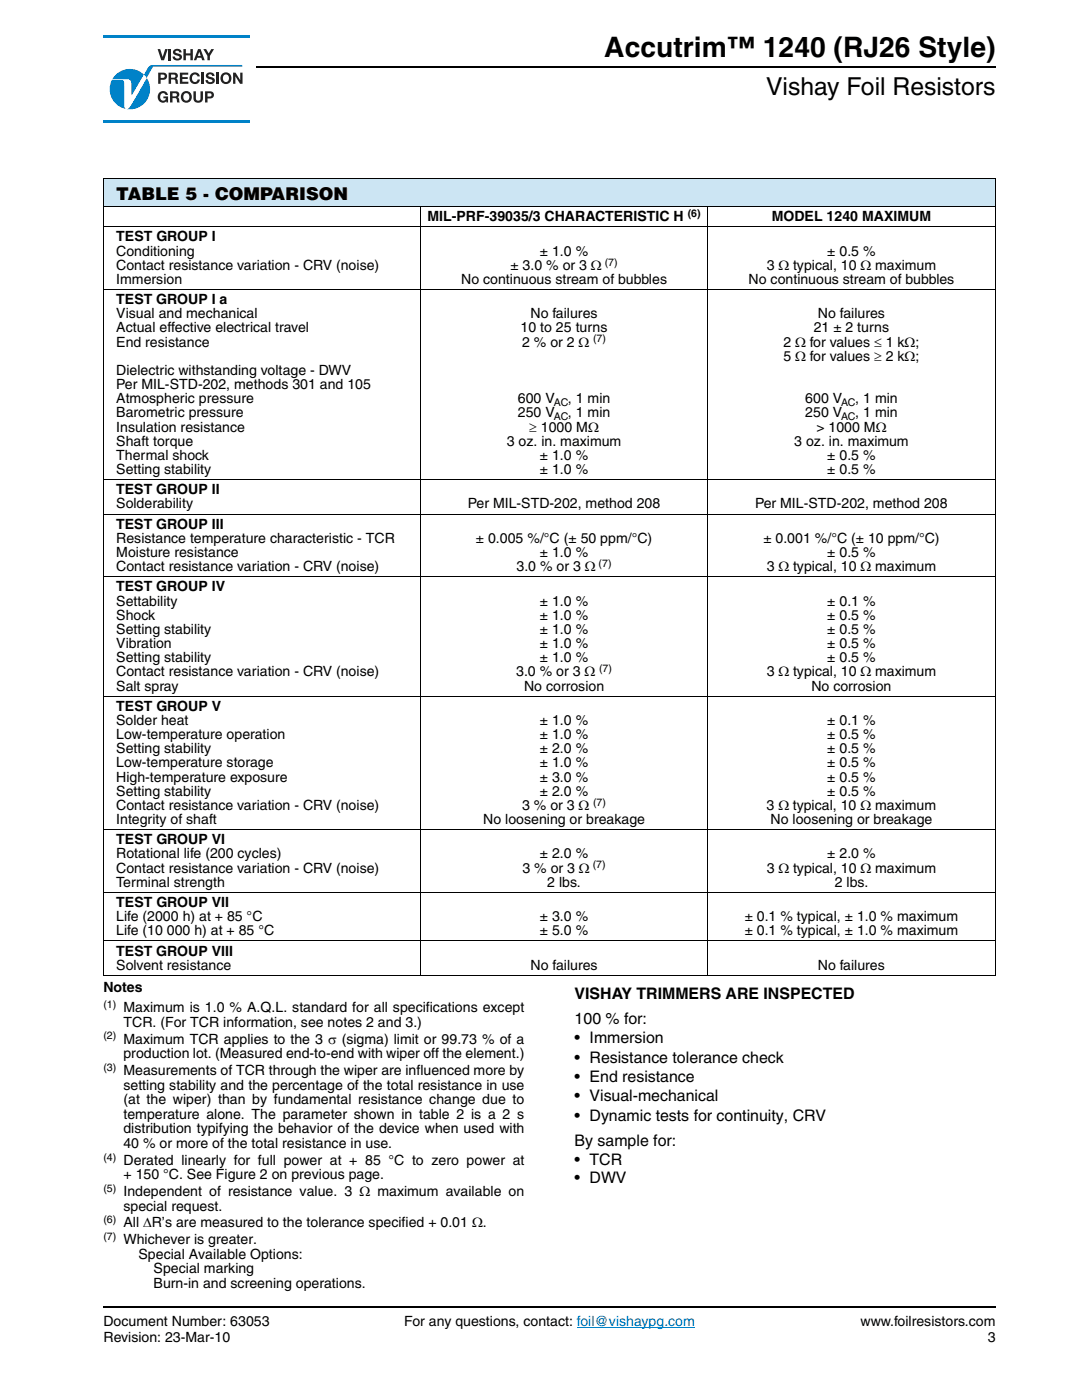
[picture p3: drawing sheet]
<svg xmlns="http://www.w3.org/2000/svg" width="216mm" height="279mm" viewBox="0 0 216 279" stroke-linecap="round" stroke-linejoin="round" font-family="sans-serif">
<defs><g id="words">
<text font-size="5.6" x="120.6" y="11.3">Accutrim™ 1240 (RJ26 Style)</text>
<text font-size="4.9" x="152.9" y="18.9">Vishay Foil Resistors</text>
<text font-size="3.5" x="23.2" y="39.8">TABLE 5 - COMPARISON</text>
<g font-size="3.2">
<text x="114.7" y="199.3">VISHAY TRIMMERS ARE INSPECTED</text>
<text x="114.7" y="204.3">100 % for:</text>
<text x="114.7" y="208.2">• Immersion</text>
<text x="114.7" y="212">• Resistance tolerance check</text>
<text x="114.7" y="215.9">• End resistance</text>
<text x="114.7" y="219.8">• Visual-mechanical</text>
<text x="114.7" y="223.7">• Dynamic tests for continuity, CRV</text>
<text x="114.7" y="228.6">By sample for:</text>
<text x="114.7" y="232.5">• TCR</text>
<text x="114.7" y="236.2">• DWV</text>
</g>
<g font-size="2.8">
<text x="85.3" y="44.1">MIL-PRF-39035/3 CHARACTERISTIC H</text>
<text x="154" y="44.1">MODEL 1240 MAXIMUM</text>
<text x="23.2" y="48.2">TEST GROUP I</text>
<text x="23.2" y="51">Conditioning</text>
<text x="23.2" y="53.8">Contact resistance variation - CRV (noise)</text>
<text x="101.9" y="53.8">± 3.0 % or 3 Ω</text>
<text x="107.7" y="51">± 1.0 %</text>
<text x="153" y="53.8">3 Ω typical, 10 Ω maximum</text>
<text x="165.1" y="51">± 0.5 %</text>
<text x="23.2" y="56.7">Immersion</text>
<text x="92" y="56.7">No continuous stream of bubbles</text>
<text x="149.4" y="56.7">No continuous stream of bubbles</text>
<text x="23.2" y="60.7">TEST GROUP I a</text>
<text x="23.2" y="63.5">Visual and mechanical</text>
<text x="105.9" y="63.5">No failures</text>
<text x="163.2" y="63.5">No failures</text>
<text x="23.2" y="66.4">Actual effective electrical travel</text>
<text x="23.2" y="69.2">End resistance</text>
<text x="103.9" y="66.4">10 to 25 turns</text>
<text x="104.2" y="69.2">2 % or 2 Ω</text>
<text x="156.3" y="69.2">2 Ω for values ≤ 1 kΩ;</text>
<text x="162.4" y="66.4">21 ± 2 turns</text>
<text x="23.2" y="74.8">Dielectric withstanding voltage - DWV</text>
<text x="23.2" y="77.7">Per MIL-STD-202, methods 301 and 105</text>
<text x="156.3" y="72">5 Ω for values ≥ 2 kΩ;</text>
<text x="23.2" y="80.5">Atmospheric pressure</text>
<text x="23.2" y="83.3">Barometric pressure</text>
<text x="103.3" y="83.3">250 V</text>
<text x="103.3" y="80.5">600 V</text>
<text x="113.3" y="80.5">, 1 min</text>
<text x="113.3" y="83.3">, 1 min</text>
<text x="160.7" y="83.3">250 V</text>
<text x="160.7" y="80.5">600 V</text>
<text x="170.7" y="80.5">, 1 min</text>
<text x="170.7" y="83.3">, 1 min</text>
<text x="23.2" y="86.1">Insulation resistance</text>
<text x="23.2" y="88.9">Shaft torque</text>
<text x="101.1" y="88.9">3 oz. in. maximum</text>
<text x="105.6" y="86.1">≥ 1000 MΩ</text>
<text x="158.5" y="88.9">3 oz. in. maximum</text>
<text x="162.9" y="86.1">&gt; 1000 MΩ</text>
<text x="23.2" y="91.8">Thermal shock</text>
<text x="23.2" y="94.6">Setting stability</text>
<text x="107.7" y="91.8">± 1.0 %</text>
<text x="107.7" y="94.6">± 1.0 %</text>
<text x="165.1" y="91.8">± 0.5 %</text>
<text x="165.1" y="94.6">± 0.5 %</text>
<text x="23.2" y="98.7">TEST GROUP II</text>
<text x="23.2" y="101.5">Solderability</text>
<text x="93.3" y="101.5">Per MIL-STD-202, method 208</text>
<text x="150.7" y="101.5">Per MIL-STD-202, method 208</text>
<text x="23.2" y="105.5">TEST GROUP III</text>
<text x="23.2" y="108.4">Resistance temperature characteristic - TCR</text>
<text x="23.2" y="111.2">Moisture resistance</text>
<text x="95" y="108.4">± 0.005 %/°C (± 50 ppm/°C)</text>
<text x="107.7" y="111.2">± 1.0 %</text>
<text x="152.3" y="108.4">± 0.001 %/°C (± 10 ppm/°C)</text>
<text x="165.1" y="111.2">± 0.5 %</text>
<text x="23.2" y="114">Contact resistance variation - CRV (noise)</text>
<text x="23.2" y="118">TEST GROUP IV</text>
<text x="103.1" y="114">3.0 % or 3 Ω</text>
<text x="153" y="114">3 Ω typical, 10 Ω maximum</text>
<text x="23.2" y="120.9">Settability</text>
<text x="23.2" y="123.7">Shock</text>
<text x="107.7" y="120.9">± 1.0 %</text>
<text x="107.7" y="123.7">± 1.0 %</text>
<text x="165.1" y="120.9">± 0.1 %</text>
<text x="165.1" y="123.7">± 0.5 %</text>
<text x="23.2" y="126.5">Setting stability</text>
<text x="23.2" y="129.3">Vibration</text>
<text x="107.7" y="126.5">± 1.0 %</text>
<text x="107.7" y="129.3">± 1.0 %</text>
<text x="165.1" y="126.5">± 0.5 %</text>
<text x="165.1" y="129.3">± 0.5 %</text>
<text x="23.2" y="132.2">Setting stability</text>
<text x="23.2" y="135">Contact resistance variation - CRV (noise)</text>
<text x="23.2" y="137.8">Salt spray</text>
<text x="103" y="135">3.0 % or 3 Ω</text>
<text x="104.6" y="137.8">No corrosion</text>
<text x="107.7" y="132.2">± 1.0 %</text>
<text x="153" y="135">3 Ω typical, 10 Ω maximum</text>
<text x="161.9" y="137.8">No corrosion</text>
<text x="165.1" y="132.2">± 0.5 %</text>
<text x="23.2" y="141.9">TEST GROUP V</text>
<text x="23.2" y="144.7">Solder heat</text>
<text x="23.2" y="147.5">Low-temperature operation</text>
<text x="107.7" y="144.7">± 1.0 %</text>
<text x="107.7" y="147.5">± 1.0 %</text>
<text x="165.1" y="144.7">± 0.1 %</text>
<text x="165.1" y="147.5">± 0.5 %</text>
<text x="23.2" y="150.3">Setting stability</text>
<text x="23.2" y="153.2">Low-temperature storage</text>
<text x="23.2" y="156">High-temperature exposure</text>
<text x="107.7" y="150.3">± 2.0 %</text>
<text x="107.7" y="153.2">± 1.0 %</text>
<text x="107.7" y="156">± 3.0 %</text>
<text x="165.1" y="150.3">± 0.5 %</text>
<text x="165.1" y="153.2">± 0.5 %</text>
<text x="165.1" y="156">± 0.5 %</text>
<text x="23.2" y="158.8">Setting stability</text>
<text x="23.2" y="161.6">Contact resistance variation - CRV (noise)</text>
<text x="104.2" y="161.6">3 % or 3 Ω</text>
<text x="107.7" y="158.8">± 2.0 %</text>
<text x="153" y="161.6">3 Ω typical, 10 Ω maximum</text>
<text x="165.1" y="158.8">± 0.5 %</text>
<text x="23.2" y="164.4">Integrity of shaft</text>
<text x="96.4" y="164.4">No loosening or breakage</text>
<text x="153.8" y="164.4">No loosening or breakage</text>
<text x="23.2" y="168.5">TEST GROUP VI</text>
<text x="23.2" y="171.3">Rotational life (200 cycles)</text>
<text x="107.7" y="171.3">± 2.0 %</text>
<text x="165.1" y="171.3">± 2.0 %</text>
<text x="23.2" y="174.1">Contact resistance variation - CRV (noise)</text>
<text x="23.2" y="177">Terminal strength</text>
<text x="104.2" y="174.1">3 % or 3 Ω</text>
<text x="109.2" y="177">2 lbs.</text>
<text x="153" y="174.1">3 Ω typical, 10 Ω maximum</text>
<text x="166.6" y="177">2 lbs.</text>
<text x="23.2" y="181">TEST GROUP VII</text>
<text x="23.2" y="183.9">Life (2000 h) at + 85 °C</text>
<text x="107.7" y="183.9">± 3.0 %</text>
<text x="148.6" y="183.9">± 0.1 % typical, ± 1.0 % maximum</text>
<text x="23.2" y="186.7">Life (10 000 h) at + 85 °C</text>
<text x="23.2" y="190.7">TEST GROUP VIII</text>
<text x="107.7" y="186.7">± 5.0 %</text>
<text x="148.6" y="186.7">± 0.1 % typical, ± 1.0 % maximum</text>
<text x="23.2" y="193.5">Solvent resistance</text>
<text x="105.9" y="193.5">No failures</text>
<text x="163.2" y="193.5">No failures</text>
<text x="20.6" y="198.1">Notes</text>
<text x="24.6" y="202">Maximum is 1.0 % A.Q.L. standard for all specifications except</text>
<text x="24.6" y="204.9">TCR. (For TCR information, see notes 2 and 3.)</text>
<text x="24.6" y="208.3">Maximum TCR applies to the 3 σ (sigma) limit or 99.73 % of a</text>
<text x="24.6" y="211.2">production lot. (Measured end-to-end with wiper off the element.)</text>
<text x="24.6" y="214.5">Measurements of TCR through the wiper are influenced more by</text>
<text x="24.6" y="217.4">setting stability and the percentage of the total resistance in use</text>
<text x="24.6" y="220.4">(at the wiper) than by fundamental resistance change due to</text>
<text x="24.6" y="223.3">temperature alone. The parameter shown in table 2 is a 2 s</text>
<text x="24.6" y="226.2">distribution typifying the behavior of the device when used with</text>
<text x="24.6" y="229.1">40 % or more of the total resistance in use.</text>
<text x="24.6" y="232.5">Derated linearly for full power at + 85 °C to zero power at</text>
<text x="24.6" y="235.4">+ 150 °C. See Figure 2 on previous page.</text>
<text x="24.6" y="238.7">Independent of resistance value. 3 Ω maximum available on</text>
<text x="24.6" y="241.6">special request.</text>
<text x="24.6" y="245">All ΔR’s are measured to the tolerance specified + 0.01 Ω.</text>
<text x="24.6" y="248.3">Whichever is greater.</text>
<text x="27.6" y="251.2">Special Available Options:</text>
<text x="30.6" y="254.1">Special marking</text>
<text x="30.6" y="257">Burn-in and screening operations.</text>
<text x="20.6" y="264.7">Document Number: 63053</text>
<text x="20.6" y="267.9">Revision: 23-Mar-10</text>
<text x="80.6" y="264.7">For any questions, contact: foil@vishaypg.com</text>
<text x="171.7" y="264.7">www.foilresistors.com</text>
<text x="197.1" y="267.9">3</text>
</g>
<g font-size="2.1">
<text x="137.2" y="43.3">(6)</text>
<text x="120.7" y="53">(7)</text>
<text x="118.3" y="68.3">(7)</text>
<text x="110.5" y="81">AC</text>
<text x="110.5" y="83.8">AC</text>
<text x="167.9" y="81">AC</text>
<text x="167.9" y="83.8">AC</text>
<text x="119.4" y="113.2">(7)</text>
<text x="119.5" y="134.1">(7)</text>
<text x="118.3" y="160.8">(7)</text>
<text x="118.3" y="173.3">(7)</text>
<text x="20.6" y="201.2">(1)</text>
<text x="20.6" y="207.4">(2)</text>
<text x="20.6" y="213.7">(3)</text>
<text x="20.6" y="231.6">(4)</text>
<text x="20.6" y="237.8">(5)</text>
<text x="20.6" y="244.1">(6)</text>
<text x="20.6" y="247.5">(7)</text>
</g>
</g></defs>
<path d="M51.1 13.3h147.5" fill="none" stroke="#000" stroke-width=".36"/>
<path d="M20.6 7h29.4v17.5h-29.4z" fill="#fff"/>
<g fill="#0082c8">
<path d="M22.3 16h2.3a7.4 7.4 0 0 1 .2 3.3v1.7a.58 .58 0 0 0 .8 .7l.8-1.2 2.9-5a4 4 0 0 1-3.1 6.3 4 4 0 0 1-3.9-5.8z"/>
<path d="M23.1 14.9a4 4 0 0 1 5.6 0l-2.4 4.1-.1-.1v-1.8a.96 .96 0 0 0-.2-1 .96 .96 0 0 0-1-.3h-2.6z"/>
</g>
<path d="M36.5 13.1h2z" fill="#231f20"/>
<path d="M22.4 15.8h2.1a1.83 1.83 0 0 1 1.6 .4l.1 .6v2.1l.1 .1 2.4-4.1 .6 .6-3.2 5.6a.73 .73 0 0 1-1.1 .5l-.2-.6v-3.3a1.58 1.58 0 0 0-.4-1.7h-2.1z" fill="#fff"/>
<path d="M29.7 13.3l.6-.3h18v.3h-17.6l-.2 .1-1.2 2.1-.6-.6z" fill="#0082c8"/>
<g fill="#231f20">
<path d="M31.9 18.4a.99 .99 0 0 1 1.6 .6h-.5a.57 .57 0 0 0-.7-.4 .57 .57 0 0 0-.3 .7 .58 .58 0 0 0 .4 .8 .58 .58 0 0 0 .7-.5h-.5v-.4h.9v1.3h-.3v-.3a1.09 1.09 0 0 1-1.5-.1 1.09 1.09 0 0 1 0-1.5z"/>
<path d="M38.6 18.2h.5v1.6a.5 .5 0 0 0 .9 .1v-1.7h.5v1.4a.95 .95 0 0 1-1 .9 .95 .95 0 0 1-.9-.9z"/>
<path d="M35.9 14.5h1.7v.4h-1.2v.5h1.1v.4h-1.1v.5h1.2v.4h-1.7z"/>
<path d="M38.2 14.7a1 1 0 0 1 1.7 .5h-.5a.58 .58 0 0 0-.7-.3 .58 .58 0 0 0-.4 .7 .57 .57 0 0 0 .4 .7 .57 .57 0 0 0 .7-.4h.5a1.1 1.1 0 0 1-1.6 .7 1.1 1.1 0 0 1-.3-1.7z"/>
<path d="M40.2 14.5h.5v2.2h-.5z"/>
<path d="M41.3 14.6a.91 .91 0 0 1 1.5 .6h-.5a.41 .41 0 0 0-.3-.4 .41 .41 0 0 0-.4 .3l.6 .3a.66 .66 0 0 1 .7 .6 .66 .66 0 0 1-.5 .7 .97 .97 0 0 1-1.4-.7h.5a.49 .49 0 0 0 .4 .4 .49 .49 0 0 0 .5-.3l-.1-.2-.6-.1a.63 .63 0 0 1-.6-.5 .63 .63 0 0 1 .2-.7z"/>
<path d="M43.2 14.5h.5v2.2h-.5z"/>
<path d="M46.5 14.5h.5l.9 1.5v-1.5h.5v2.2h-.5l-.9-1.5v1.5h-.5z"/>
<path d="M31.5 9.8h.5l.5 1.6 .5-1.6h.5l-.8 2.2h-.5z"/>
<path d="M33.7 9.8h.4v2.2h-.4z"/>
<path d="M34.8 9.9a.91 .91 0 0 1 1.4 .6h-.4a.41 .41 0 0 0-.4-.4 .41 .41 0 0 0-.4 .3l.6 .3a.66 .66 0 0 1 .7 .6 .66 .66 0 0 1-.5 .7 .97 .97 0 0 1-1.4-.7h.5a.49 .49 0 0 0 .4 .4 .49 .49 0 0 0 .5-.3l-.1-.2-.5-.2a.63 .63 0 0 1-.7-.4 .63 .63 0 0 1 .3-.7z"/>
<path d="M36.6 9.8h.5v.9h.9v-.9h.5v2.2h-.5v-.9h-.9v.9h-.5z"/>
<path d="M40.6 9.8h.5l.5 .9 .6-.9h.5l-.8 1.4v.8h-.5v-.8z"/>
<path d="M34.4 18.6v.6h.7a.32 .32 0 0 0 .2-.4 .32 .32 0 0 0-.3-.2zM33.9 18.2h1.2a.62 .62 0 0 1 .7 .5 .62 .62 0 0 1-.4 .7l.3 .3 .1 .8h-.4l-.1-.4a.4 .4 0 0 0-.4-.5h-.5v.9h-.5z"/>
<path d="M36.7 18.8a.7 .7 0 0 0 0 1 .7 .7 0 0 0 .9 .1 .7 .7 0 0 0 .1-1 .7 .7 0 0 0-1-.1zM36 19.3a1.15 1.15 0 0 1 2.3 0 1.15 1.15 0 0 1-2.3 0z"/>
<path d="M41.4 18.6v.7l.8-.1v-.5zM40.9 18.2h1a.72 .72 0 0 1 .8 .7 .72 .72 0 0 1-.8 .8h-.5v.8h-.5z"/>
<path d="M32.1 14.9v.6l.7-.1v-.4zM31.6 14.5h1a.72 .72 0 0 1 .7 .7 .72 .72 0 0 1-.7 .7h-.5v.8h-.5z"/>
<path d="M34.1 14.9v.6h.8a.32 .32 0 0 0 .1-.4 .32 .32 0 0 0-.3-.2zM33.6 14.5h1.2a.62 .62 0 0 1 .7 .5 .62 .62 0 0 1-.4 .7l.3 .3 .2 .7h-.5l-.1-.3a.4 .4 0 0 0-.4-.5h-.5v.8h-.5z"/>
<path d="M44.6 15.1a.7 .7 0 0 0 0 1 .7 .7 0 0 0 1 0 .7 .7 0 0 0 0-1 .7 .7 0 0 0-1 0zM43.9 15.6a1.15 1.15 0 0 1 2.3 0 1.15 1.15 0 0 1-2.3 0z"/>
<path d="M39.8 10.3l-.3 .9h.5zM39.5 9.8h.5l.9 2.2h-.6l-.1-.5h-.9l-.1 .5h-.5z"/>
</g>
<path d="M20.6 7.2h29.3M20.6 24.3h29.3" fill="none" stroke="#0082c8" stroke-width=".42"/>
<path d="M115.1 264.9h23.6" fill="none" stroke="#007ec4" stroke-width=".2"/>
<path d="M20.6 260.8h178" fill="none" stroke="#000" stroke-width=".36"/>
<path d="M20.6 35.7h178v5.5h-178z" fill="#cce5f3"/>
<g fill="none" stroke="#000" stroke-width=".2">
<path d="M20.6 35.7h178.1M20.6 35.8v158.8M198.6 35.8v158.8M20.6 41.2h178.1M20.6 45.3h178.1M20.6 57.8h178.1M84 41.1v153.7M141.1 41.1v153.7M20.6 95.7h178.1M20.6 102.6h178.1M20.6 115.1h178.1M20.6 138.9h178.1"/>
<path d="M20.6 165.6h178.1M20.6 178.1h178.1M20.6 187.8h178.1M20.6 194.7h178.1"/>
</g>
<use href="#words"/>
</svg>
